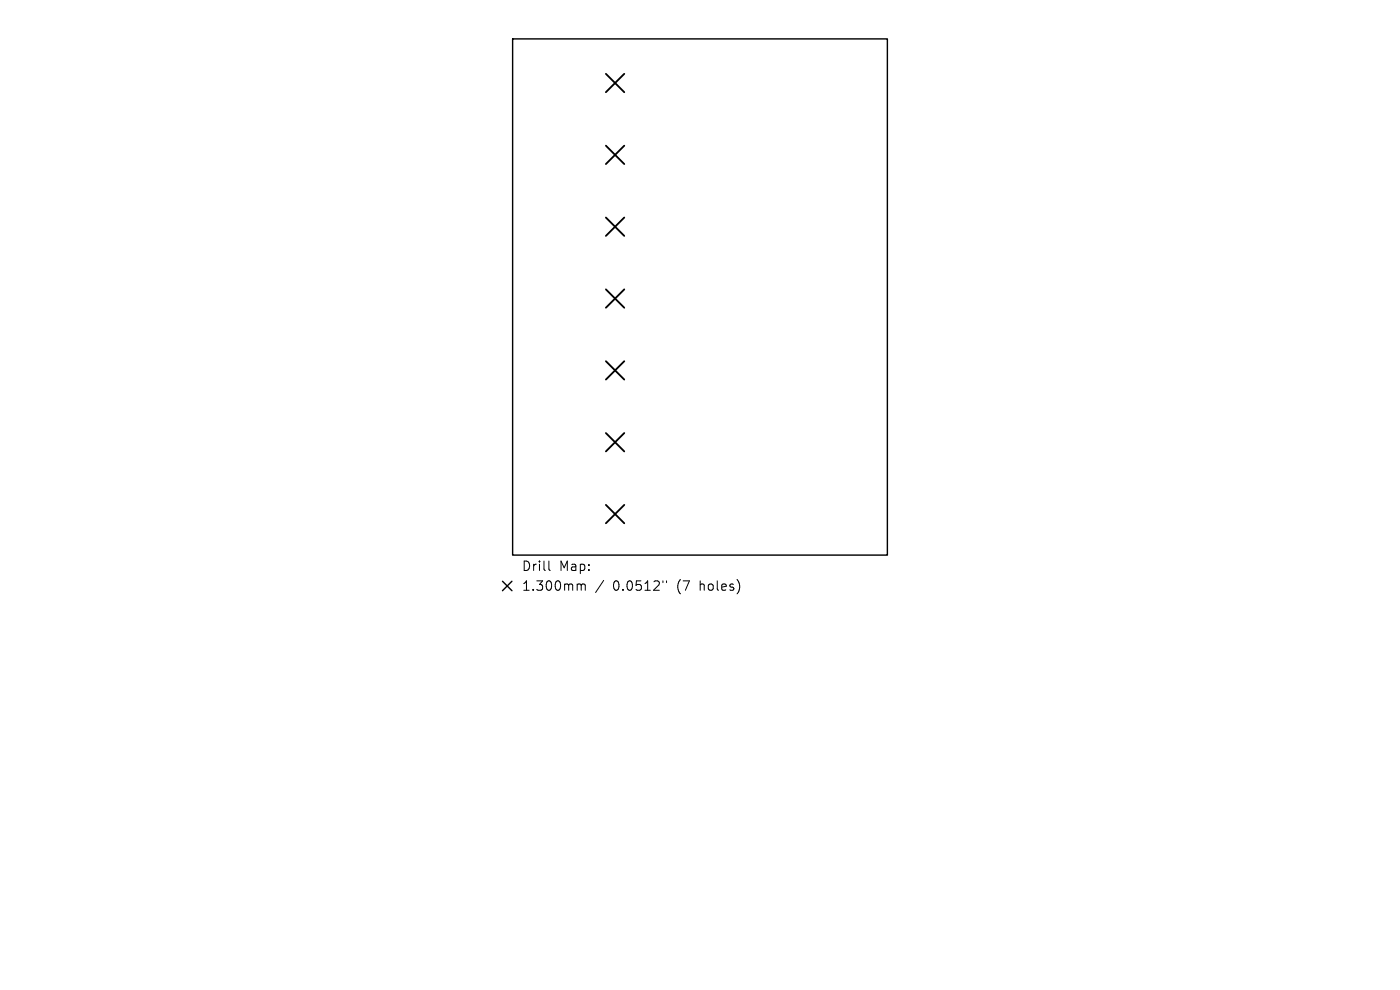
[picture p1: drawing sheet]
<svg xmlns="http://www.w3.org/2000/svg" width="297mm" height="210mm" viewBox="0 0 297 210" stroke-linecap="round" stroke-linejoin="round" font-family="sans-serif">
<defs><g id="words">
<g font-size="2.8">
<text x="110.6" y="121.4">Drill</text>
<text x="110.6" y="125.6">1.300mm</text>
<text x="118.6" y="121.4">Map:</text>
<text x="130" y="125.6">0.0512&quot;</text>
<text x="143.8" y="125.6">(7</text>
<text x="148.7" y="125.6">holes)</text>
</g>
</g></defs>
<path d="M108.8 8.3h79.5v109.5h-79.5zM106.6 123.3l2 2M108.6 123.3l-2 2" fill="none" stroke="#000" stroke-width=".3"/>
<g fill="none" stroke="#000" stroke-width=".39">
<path d="M128.5 15.7l3.9 3.9M132.4 15.7l-3.9 3.9M128.5 30.9l3.9 3.9M132.4 30.9l-3.9 3.9M128.5 46.1l3.9 3.9M132.4 46.1l-3.9 3.9M128.5 61.4l3.9 3.9M128.5 76.6l3.9 3.9M132.4 61.4l-3.9 3.9M132.4 76.6l-3.9 3.9M128.5 91.9l3.9 3.9M132.4 91.9l-3.9 3.9"/>
<path d="M128.5 107.1l3.9 3.9M132.4 107.1l-3.9 3.9"/>
</g>
<path d="M116.4 119v1.7l.3 .3M122.7 123.9l.5 .1 .1 .2M123.3 124.2l.3-.3 .5 .1 .1 1.2M123.3 124.2v1M128.1 123.1l-1.7 2.6M140.6 123.2v.4M141.4 123.2v.4" fill="none" stroke="#000" stroke-width=".21"/>
<use href="#words"/>
</svg>
